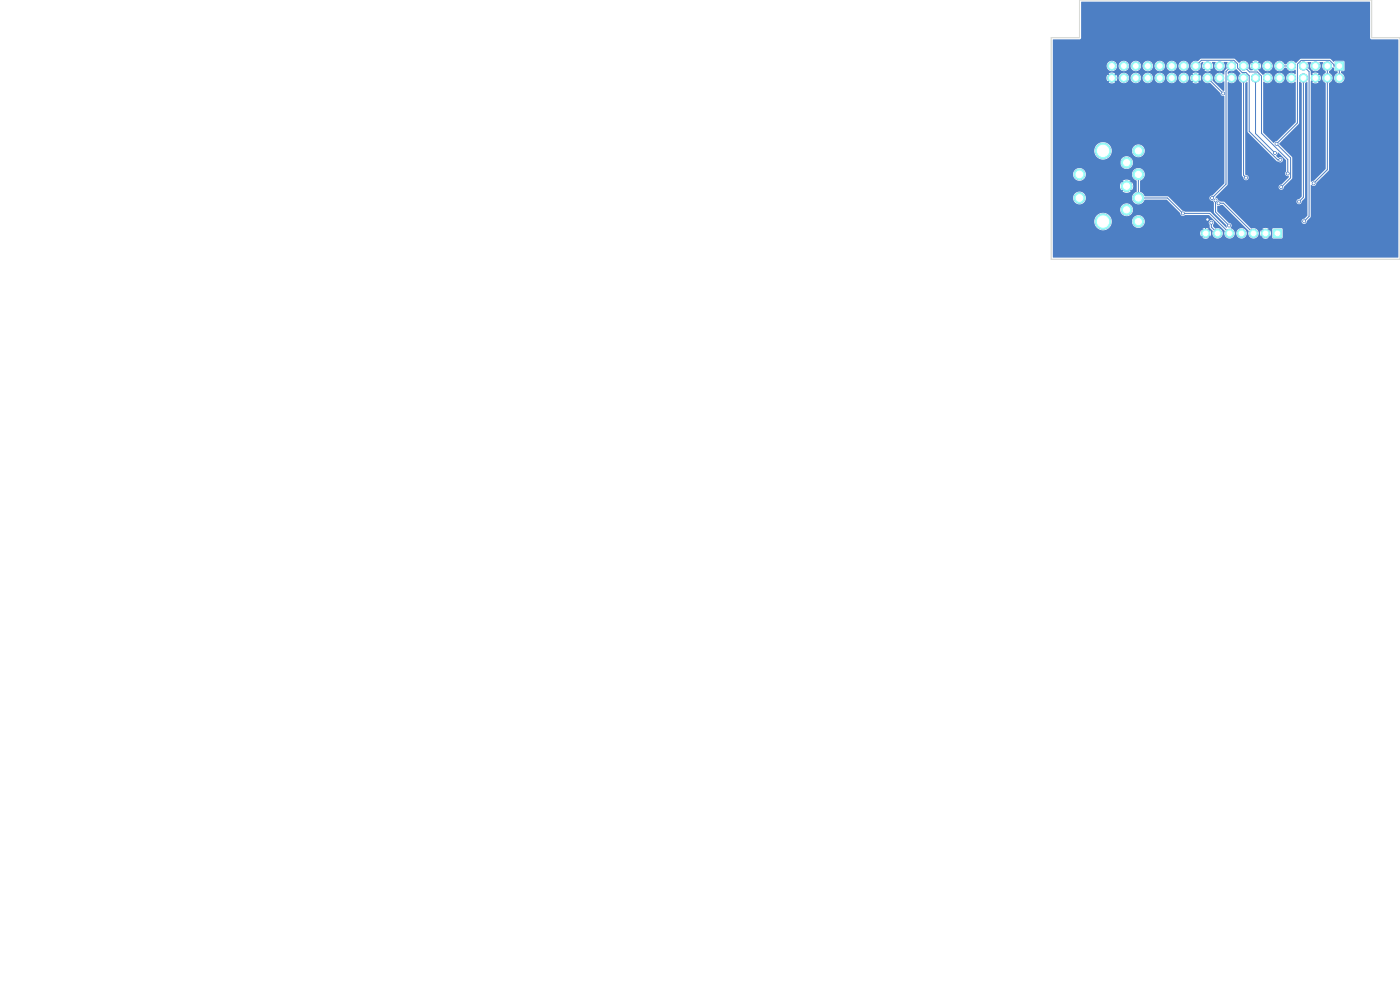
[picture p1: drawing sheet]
<svg xmlns="http://www.w3.org/2000/svg" width="297mm" height="210mm" viewBox="0 0 297 210" stroke-linecap="round" stroke-linejoin="round" font-family="sans-serif">
<path d="M229 0h62v8h6v47h-74v-47h6z" fill="none" stroke="#d0d2cd" stroke-width=".21"/>
<g fill="#4d7fc4" stroke="#4d7fc4" stroke-width=".21">
<path d="M270.2 48.7h1.7v1.7h-1.7z"/>
<path d="M283.3 13.2h1.7v1.7h-1.7z"/>
<circle cx="268.5" cy="49.5" r=".85"/>
<circle cx="265.9" cy="49.5" r=".85"/>
<circle cx="263.4" cy="49.5" r=".85"/>
<circle cx="260.8" cy="49.5" r=".85"/>
<circle cx="258.3" cy="49.5" r=".85"/>
<circle cx="255.8" cy="49.5" r=".85"/>
<circle cx="234" cy="32" r="1.6"/>
<circle cx="229" cy="37" r="1.1"/>
<circle cx="229" cy="42" r="1.1"/>
<circle cx="234" cy="47" r="1.6"/>
<circle cx="239" cy="44.5" r="1.1"/>
<circle cx="239" cy="39.5" r="1.1"/>
<circle cx="239" cy="34.5" r="1.1"/>
<circle cx="241.5" cy="42" r="1.1"/>
<circle cx="241.5" cy="37" r="1.1"/>
<circle cx="241.5" cy="47" r="1.1"/>
<circle cx="241.5" cy="32" r="1.1"/>
<circle cx="284.1" cy="16.5" r=".85"/>
<circle cx="281.6" cy="14" r=".85"/>
<circle cx="281.6" cy="16.5" r=".85"/>
<circle cx="279.1" cy="14" r=".85"/>
<circle cx="279.1" cy="16.5" r=".85"/>
<circle cx="276.5" cy="14" r=".85"/>
<circle cx="276.5" cy="16.5" r=".85"/>
<circle cx="274" cy="14" r=".85"/>
<circle cx="274" cy="16.5" r=".85"/>
<circle cx="271.4" cy="14" r=".85"/>
<circle cx="271.4" cy="16.5" r=".85"/>
<circle cx="268.9" cy="14" r=".85"/>
<circle cx="268.9" cy="16.5" r=".85"/>
<circle cx="266.4" cy="14" r=".85"/>
<circle cx="266.4" cy="16.5" r=".85"/>
<circle cx="263.8" cy="14" r=".85"/>
<circle cx="263.8" cy="16.5" r=".85"/>
<circle cx="261.3" cy="14" r=".85"/>
<circle cx="261.3" cy="16.5" r=".85"/>
<circle cx="258.7" cy="14" r=".85"/>
<circle cx="258.7" cy="16.5" r=".85"/>
<circle cx="256.2" cy="14" r=".85"/>
<circle cx="256.2" cy="16.5" r=".85"/>
<circle cx="253.7" cy="14" r=".85"/>
<circle cx="253.7" cy="16.5" r=".85"/>
<circle cx="251.1" cy="14" r=".85"/>
<circle cx="251.1" cy="16.5" r=".85"/>
<circle cx="248.6" cy="14" r=".85"/>
<circle cx="248.6" cy="16.5" r=".85"/>
<circle cx="246" cy="14" r=".85"/>
<circle cx="246" cy="16.5" r=".85"/>
<circle cx="243.5" cy="14" r=".85"/>
<circle cx="243.5" cy="16.5" r=".85"/>
<circle cx="241" cy="14" r=".85"/>
<circle cx="241" cy="16.5" r=".85"/>
<circle cx="238.4" cy="14" r=".85"/>
<circle cx="238.4" cy="16.5" r=".85"/>
<circle cx="235.9" cy="14" r=".85"/>
<circle cx="235.9" cy="16.5" r=".85"/>
<circle cx="278.7" cy="38.9" r=".3"/>
<circle cx="257" cy="47.2" r=".3"/>
<circle cx="270.8" cy="30.5" r=".3"/>
<circle cx="271.8" cy="39.7" r=".3"/>
<circle cx="276.7" cy="46.9" r=".3"/>
<circle cx="275.6" cy="42.8" r=".3"/>
<circle cx="259.5" cy="19.8" r=".3"/>
<circle cx="271.6" cy="33.9" r=".3"/>
<circle cx="257.1" cy="42" r=".3"/>
<circle cx="264.3" cy="37.7" r=".3"/>
<circle cx="258.5" cy="43.1" r=".3"/>
<circle cx="257.9" cy="42.5" r=".3"/>
<circle cx="260.7" cy="47.8" r=".3"/>
<circle cx="250.9" cy="45.3" r=".3"/>
<circle cx="270.5" cy="32.5" r=".3"/>
<circle cx="273.2" cy="36.8" r=".3"/>
<circle cx="256.2" cy="46.6" r=".3"/>
</g>
<g fill="none" stroke="#4d7fc4" stroke-width=".21">
<path d="M235.9 16.5l1.7 1.8v19.8l1.4 1.4M253.7 14l1.2-1.2h6.9l.7 .8v.8l1 1h.8l.7 .7v11.8l6 6h.6M256.2 16.5l3.3 3.3M256.2 14l-2.5 2.5M261.3 14l-1.2 1.2v23.9l-3 2.9M263.8 16.5v20.7l.5 .5M263.8 14l1.3 1.3h1.7l.8 .8v12.2l5.6 5.5v3M266.4 16.5v11.8l4.1 4.2M271.4 14h2.6M276.5 14l1.2 1.2v30.7l-1 1M276.5 16.5v25.3l-.9 1M281.6 14v22l-2.9 2.9"/>
<path d="M284.1 16.5v-2.5h-1.1v-.3l-.9-.9h-6.1l-.8 .8v12.5l-4.4 4.4 3 3v4.2l-2 2M241.5 37v5h6.2l3.2 3.3h5.7l4.2 4.2M256.2 46.6l-.4 .4v2.5M257 47.2v1l1.3 1.3M257.9 42.5v2.5l2.8 2.8M258.5 43.1h1l6.4 6.4"/>
</g>
<g fill="#4d7fc4">
<path d="M277.4 13.2h.8a1.16 1.16 0 0 0 .1 1.6 1.16 1.16 0 0 0 1.6 0 1.16 1.16 0 0 0 0-1.6h.8a1.27 1.27 0 0 0 .5 1.9v.3a1.2 1.2 0 0 0-.7 1.1 1.2 1.2 0 0 0 .7 1.2v18.1l-2.4 2.5-.7 .3v-21.3l.5-.6 .2 .3-.4 .5a1.14 1.14 0 0 0 1.3 0l-.4-.5 .2-.3 .5 .5a1.14 1.14 0 0 0 0-1.3l-.5 .4-.2-.2 .4-.5a1.14 1.14 0 0 0-1.3 0l.4 .5-.2 .2-.5-.5-.1-.7-.5-.6 .1-.6z"/>
<path d="M229.4 .4h61.2l.1 7.8 .3 .2h5.7v4.7h-11.5l-.2-.2h-1.7l-.4 .2-.8-.6h-6.1l-1 .8a1.28 1.28 0 0 0-2.1 .3h-.4a1.11 1.11 0 0 0-1.2-.7 1.11 1.11 0 0 0-1 1h-.3v-.2a1.1 1.1 0 0 0-1.8-.5 1.1 1.1 0 0 0 .3 1.8 1.1 1.1 0 0 0 1.5-1.1h.3v.2a1.15 1.15 0 0 0 1 1 1.15 1.15 0 0 0 1.2-.7h.4a1.26 1.26 0 0 0 2 .4l-.1 1a1.17 1.17 0 0 0-1.2-.3 1.17 1.17 0 0 0-.7 1h-.4v-.2a1.1 1.1 0 0 0-1.8-.6 1.1 1.1 0 0 0 .3 1.9 1.1 1.1 0 0 0 1.5-1.1h.4v.1a1.22 1.22 0 0 0 2 .8v8.5l-4 4-.7 .4-2.2-2.2v-10.8a1.14 1.14 0 0 0 1.7 0 1.14 1.14 0 0 0-.1-1.6 1.14 1.14 0 0 0-1.7 .2l-1.3-1.4 .2-.3 .5 .4a1.14 1.14 0 0 0 0-1.3l-.5 .5-.2-.3 .4-.5a1.14 1.14 0 0 0-1.3 .1l.4 .4-.2 .3-.5-.4a1.14 1.14 0 0 0 0 1.3l.5-.5 .2 .3-.5 .4h-.4l-.4-.4a1.14 1.14 0 0 0-.5-1.5 1.14 1.14 0 0 0-1.4 .4l-1.1-1h-7l-.7 .6a1.1 1.1 0 0 0-1.5 .9h-.4v-.2a1.1 1.1 0 0 0-1.2-.8 1.1 1.1 0 0 0-1 1h-.3l-.1-.2a1.1 1.1 0 0 0-1.1-.8 1.1 1.1 0 0 0-1 1h-.4v-.2a1.1 1.1 0 0 0-1.2-.8 1.1 1.1 0 0 0-1 1h-.3v-.2a1.1 1.1 0 0 0-1.2-.8 1.1 1.1 0 0 0-1 1h-.3l-.1-.2a1.1 1.1 0 0 0-1.1-.8 1.1 1.1 0 0 0-1 1h-.4v-.2a1.1 1.1 0 0 0-1.2-.8 1.1 1.1 0 0 0-1 1h-.3l-.1-.2a1.1 1.1 0 0 0-1.7-.5 1.1 1.1 0 0 0 .2 1.8 1.1 1.1 0 0 0 1.6-1.1h.3v.2a1.1 1.1 0 0 0 1.2 1 1.1 1.1 0 0 0 1-1.2h.4v.2a1.1 1.1 0 0 0 1.1 1 1.1 1.1 0 0 0 1.1-1.2h.3v.2a1.1 1.1 0 0 0 1.2 1 1.1 1.1 0 0 0 1-1.2h.3v.2a1.1 1.1 0 0 0 1.2 1 1.1 1.1 0 0 0 1-1.2h.4v.2a1.1 1.1 0 0 0 1.2 1 1.1 1.1 0 0 0 1-1.2h.3v.2a1.1 1.1 0 0 0 1.2 1 1.1 1.1 0 0 0 1-1.2h.4v.2a1.13 1.13 0 0 0 1.4 .9 1.13 1.13 0 0 0 .7-1.5l.3-.4 .3 .1-.1 .2a1.14 1.14 0 0 0 .1 1.3l.4-.5 .3 .3-.4 .5a1.14 1.14 0 0 0 1.3-.1l-.5-.4 .2-.3 .6 .4a1.58 1.58 0 0 0-.1-1.4h.8a1.14 1.14 0 0 0 0 1.6 1.14 1.14 0 0 0 1.6 0 1.14 1.14 0 0 0 .1-1.6h.8l-.2 .7 .1 .6-.5 .5-.2 .9a1.13 1.13 0 0 0-1.6-.1 1.13 1.13 0 0 0 0 1.6 1.13 1.13 0 0 0 1.7-.2v2l-.1 .1-.2-.1-2.2-2.2a1.11 1.11 0 0 0-.7-1.5 1.11 1.11 0 0 0-1.4 .9h-.3l-.2-.5-.5 .4-.2-.2 .4-.5a1.14 1.14 0 0 0-1.3 0l.4 .5-.2 .2-.5-.4-.2 .6h-.3v-.2a1.1 1.1 0 0 0-1.2-.9 1.1 1.1 0 0 0-1 1.1h-.3l-.1-.2a1.1 1.1 0 0 0-1.1-.9 1.1 1.1 0 0 0-1 1.1h-.4v-.2a1.1 1.1 0 0 0-1.2-.9 1.1 1.1 0 0 0-1 1.1h-.3v-.2a1.1 1.1 0 0 0-1.2-.9 1.1 1.1 0 0 0-1 1.1h-.3l-.1-.2a1.1 1.1 0 0 0-1.1-.9 1.1 1.1 0 0 0-1 1.1h-.4v-.2a1.1 1.1 0 0 0-1.2-.9 1.1 1.1 0 0 0-1 1h-.3l-.2-.5-.5 .4-.2-.2 .5-.5a1.14 1.14 0 0 0-1.4 0l.5 .5-.3 .2-.5-.4a1.14 1.14 0 0 0 0 1.3l.5-.5 .3 .3-.4 .5a1.14 1.14 0 0 0 1.3 0l-.5-.5 .2-.3 .5 .5 .2-.8 .3 .1a1.1 1.1 0 0 0 1.1 1.1 1.1 1.1 0 0 0 1.1-1.1h.4v.1a1.1 1.1 0 0 0 1.1 1 1.1 1.1 0 0 0 1.1-1.1h.3v.1a1.1 1.1 0 0 0 1.2 1 1.1 1.1 0 0 0 1-1.1h.3v.1a1.1 1.1 0 0 0 1.2 1 1.1 1.1 0 0 0 1-1.1h.4v.1a1.1 1.1 0 0 0 1.2 1 1.1 1.1 0 0 0 1-1.1h.3v.1a1.1 1.1 0 0 0 1.2 1 1.1 1.1 0 0 0 1-1.1h.3l.2 .7 .5-.5 .2 .3-.4 .5a1.14 1.14 0 0 0 1.3 0l-.4-.5 .2-.3 .5 .5 .2-.8 .3 .1a1.18 1.18 0 0 0 1.6 1.1l2.2 2.2a.78 .78 0 0 0 .8 .7v11.4h-16.8a1.35 1.35 0 0 0-1.4-1.3 1.35 1.35 0 0 0-1.3 1.3h-4.3l-.1-.2a1.85 1.85 0 0 0-2.9-1.1 1.85 1.85 0 0 0 .4 3.2 1.85 1.85 0 0 0 2.6-1.9h4.3a1.35 1.35 0 0 0 1.3 1.5 1.35 1.35 0 0 0 1.4-1.5h16.8v2.5h-19.3l-.1-.2a1.35 1.35 0 0 0-2.2-.7 1.35 1.35 0 0 0 .4 2.3 1.35 1.35 0 0 0 1.9-1.4h19.3v4.5l-2.5 2.6a.6 .6 0 0 0-.6 .6 .6 .6 0 0 0 .7 .5l.2 .4v2.1l2.7 2.7v.5l-3.5-3.4h-5.3l-.5-.2-3.1-3-5-.1-.3-.5-.6-.5v-2.2a1.37 1.37 0 0 0 .5-2.4 1.37 1.37 0 0 0-2.2 .9h-9.8l-.1-.2a1.35 1.35 0 0 0-2.2-.7 1.35 1.35 0 0 0 .4 2.2 1.35 1.35 0 0 0 1.9-1.3h9.8v.2a1.56 1.56 0 0 0 1 1.3v1h-.8l-.3-.8-.5 .6-.3-.3 .6-.5-.2-.1a1.39 1.39 0 0 0-1.6 .1l.6 .5-.3 .3-.5-.6-.1 .2a1.39 1.39 0 0 0 .1 1.6l.5-.6 .3 .3-.6 .5 .2 .1a1.39 1.39 0 0 0 1.6-.1l-.6-.5 .3-.3 .5 .6 .3-1h.8l-.1 1.3a1.34 1.34 0 0 0-.9 1.2h-9.8l-.1-.2a1.35 1.35 0 0 0-2.2-.7 1.35 1.35 0 0 0 .4 2.3 1.35 1.35 0 0 0 1.9-1.4h9.8v.2a1.39 1.39 0 0 0 1.2 1.3 1.39 1.39 0 0 0 1.5-1h4.6l2.1 2h-9.2l-.1-.2a1.35 1.35 0 0 0-2.2-.7 1.35 1.35 0 0 0 .4 2.3 1.35 1.35 0 0 0 1.9-1.4h9.2l.8 .9a.58 .58 0 0 0 .4 .5 .58 .58 0 0 0 .6-.2h5l3.4 3.4-.1 .4h-.3a1.19 1.19 0 0 0-1.6-.9l-.4-.4-.1-.4a.57 .57 0 0 0 .1-.8 .57 .57 0 0 0-.9 0h-13.6l-.1-.2a1.35 1.35 0 0 0-1.4-1.1 1.35 1.35 0 0 0-1.2 1.3h-4.3l-.1-.3a1.85 1.85 0 0 0-3-1 1.85 1.85 0 0 0 .5 3.1 1.85 1.85 0 0 0 2.6-1.8h4.3a1.35 1.35 0 0 0 1.3 1.5 1.35 1.35 0 0 0 1.4-1.5h13.6l-.1 .4 .2 .4v.5l.7 .8-.1 .4h-.3l-.2-.6-.5 .5-.2-.3 .4-.4a1.14 1.14 0 0 0-1.3 0l.5 .4-.3 .3-.5-.4a1.14 1.14 0 0 0 0 1.3l.5-.5 .3 .3-.4 .5a1.14 1.14 0 0 0 1.2-.1l-.4-.4 .2-.3 .5 .5 .2-.8h.3a1.1 1.1 0 0 0 1.1 1.2 1.1 1.1 0 0 0 1.1-1.2h.3v.2a1.13 1.13 0 0 0 1.2 1 1.13 1.13 0 0 0 1.1-1.1 1.13 1.13 0 0 0-.9-1.2 .59 .59 0 0 0 .1-.7 .59 .59 0 0 0-.6-.3l-2.4-2.4 .1-1.3 1.1-.1 5.5 5.5-.1 .4h-.3a1.1 1.1 0 0 0-1.7-.8 1.1 1.1 0 0 0 0 1.8 1.1 1.1 0 0 0 1.7-.8v-.2h.3a1.12 1.12 0 0 0 1.3 1.1 1.12 1.12 0 0 0 .9-1.4 1.12 1.12 0 0 0-1.6-.6l-5.6-5.7-1.3-.2-.2-.4-.5-.4 2.6-2.7 .1-21.7a1.16 1.16 0 0 0 1.6-.1 1.16 1.16 0 0 0-.1-1.6 1.16 1.16 0 0 0-1.5-.1v-.3l.3-.3a1.45 1.45 0 0 0 1.5-.3l.9 .9a1.23 1.23 0 0 0 .3 2.1v19.5l.3 .4a.57 .57 0 0 0 .5 .6 .57 .57 0 0 0 .6-.6 .57 .57 0 0 0-.6-.5l-.1-19.4 .3-.3 .2 .1v10.5l6.1 6.2 .4 .1a.59 .59 0 0 0 .8 0 .59 .59 0 0 0 0-.9 .59 .59 0 0 0-.9 .1l-.4-.5 .4-.7 1.7 1.7v2.5a.66 .66 0 0 0 0 .7 .66 .66 0 0 0 .6 .2l-1.5 1.7a.57 .57 0 0 0-.6 .6 .57 .57 0 0 0 .6 .6 .57 .57 0 0 0 .5-.7l1.7-1.8v-4.3l-2.7-3 4.2-4.3v-8.8l.1-.1 .5 .4v24l-.5 .5a.57 .57 0 0 0-.7 .6 .57 .57 0 0 0 .6 .5 .57 .57 0 0 0 .6-.6l.7-.8v-24.2l.4-.3 .1 28.3-.7 .7a.57 .57 0 0 0-.6 .5 .57 .57 0 0 0 .6 .6 .57 .57 0 0 0 .5-.6l.9-1v-6.6l.1-.1a.58 .58 0 0 0 .7 .2 .58 .58 0 0 0 .4-.6l2.6-2.8v-18.3a1.2 1.2 0 0 0 .8-1.2 1.2 1.2 0 0 0-.8-1.1l.1-.3 .7-.8 .3 .1 .1 .6 .7 .1v.4a1.12 1.12 0 0 0-.4 1.8 1.12 1.12 0 0 0 1.8-.2 1.12 1.12 0 0 0-.7-1.7v-.3l.7-.2v-1.8h11.5v35.5h-24.6l-.2-.2h-1.8l-.2 .2v.8h-.3l-.2-.6-.5 .5-.2-.3 .4-.5a1.14 1.14 0 0 0-1.3 .1l.5 .4-.3 .3-.5-.4a1.14 1.14 0 0 0 0 1.3l.5-.5 .3 .3-.4 .5a1.14 1.14 0 0 0 1.2-.1l-.4-.4 .2-.3 .5 .5 .2-.8h.3v1l.2 .2h1.8l.2-.2v-1.8h24.6v6h-73.3v-46.2h5.6l.3-.2z"/>
</g>
<g fill="#9afff8" stroke="#9afff8" stroke-width=".21">
<path d="M270.2 48.7h1.7v1.7h-1.7z"/>
<path d="M283.3 13.2h1.7v1.7h-1.7z"/>
<circle cx="268.5" cy="49.5" r=".85"/>
<circle cx="265.9" cy="49.5" r=".85"/>
<circle cx="263.4" cy="49.5" r=".85"/>
<circle cx="260.8" cy="49.5" r=".85"/>
<circle cx="258.3" cy="49.5" r=".85"/>
<circle cx="255.8" cy="49.5" r=".85"/>
<circle cx="234" cy="32" r="1.6"/>
<circle cx="229" cy="37" r="1.1"/>
<circle cx="229" cy="42" r="1.1"/>
<circle cx="234" cy="47" r="1.6"/>
<circle cx="239" cy="44.5" r="1.1"/>
<circle cx="239" cy="39.5" r="1.1"/>
<circle cx="239" cy="34.5" r="1.1"/>
<circle cx="241.5" cy="42" r="1.1"/>
<circle cx="241.5" cy="37" r="1.1"/>
<circle cx="241.5" cy="47" r="1.1"/>
<circle cx="241.5" cy="32" r="1.1"/>
<circle cx="284.1" cy="16.5" r=".85"/>
<circle cx="281.6" cy="14" r=".85"/>
<circle cx="281.6" cy="16.5" r=".85"/>
<circle cx="279.1" cy="14" r=".85"/>
<circle cx="279.1" cy="16.5" r=".85"/>
<circle cx="276.5" cy="14" r=".85"/>
<circle cx="276.5" cy="16.5" r=".85"/>
<circle cx="274" cy="14" r=".85"/>
<circle cx="274" cy="16.5" r=".85"/>
<circle cx="271.4" cy="14" r=".85"/>
<circle cx="271.4" cy="16.5" r=".85"/>
<circle cx="268.9" cy="14" r=".85"/>
<circle cx="268.9" cy="16.5" r=".85"/>
<circle cx="266.4" cy="14" r=".85"/>
<circle cx="266.4" cy="16.5" r=".85"/>
<circle cx="263.8" cy="14" r=".85"/>
<circle cx="263.8" cy="16.5" r=".85"/>
<circle cx="261.3" cy="14" r=".85"/>
<circle cx="261.3" cy="16.5" r=".85"/>
<circle cx="258.7" cy="14" r=".85"/>
<circle cx="258.7" cy="16.5" r=".85"/>
<circle cx="256.2" cy="14" r=".85"/>
<circle cx="256.2" cy="16.5" r=".85"/>
<circle cx="253.7" cy="14" r=".85"/>
<circle cx="253.7" cy="16.5" r=".85"/>
<circle cx="251.1" cy="14" r=".85"/>
<circle cx="251.1" cy="16.5" r=".85"/>
<circle cx="248.6" cy="14" r=".85"/>
<circle cx="248.6" cy="16.5" r=".85"/>
<circle cx="246" cy="14" r=".85"/>
<circle cx="246" cy="16.5" r=".85"/>
<circle cx="243.5" cy="14" r=".85"/>
<circle cx="243.5" cy="16.5" r=".85"/>
<circle cx="241" cy="14" r=".85"/>
<circle cx="241" cy="16.5" r=".85"/>
<circle cx="238.4" cy="14" r=".85"/>
<circle cx="238.4" cy="16.5" r=".85"/>
<circle cx="235.9" cy="14" r=".85"/>
<circle cx="235.9" cy="16.5" r=".85"/>
</g>
<g fill="#fff" stroke="#fff" stroke-width=".21">
<circle cx="278.7" cy="38.9" r=".15"/>
<circle cx="257" cy="47.2" r=".15"/>
<circle cx="270.8" cy="30.5" r=".15"/>
<circle cx="271.8" cy="39.7" r=".15"/>
<circle cx="276.7" cy="46.9" r=".15"/>
<circle cx="275.6" cy="42.8" r=".15"/>
<circle cx="259.5" cy="19.8" r=".15"/>
<circle cx="271.6" cy="33.9" r=".15"/>
<circle cx="257.1" cy="42" r=".15"/>
<circle cx="264.3" cy="37.7" r=".15"/>
<circle cx="258.5" cy="43.1" r=".15"/>
<circle cx="257.9" cy="42.5" r=".15"/>
<circle cx="260.7" cy="47.8" r=".15"/>
<circle cx="250.9" cy="45.3" r=".15"/>
<circle cx="270.5" cy="32.5" r=".15"/>
<circle cx="273.2" cy="36.8" r=".15"/>
<circle cx="256.2" cy="46.6" r=".15"/>
<circle cx="271" cy="49.5" r=".5"/>
<circle cx="268.5" cy="49.5" r=".5"/>
<circle cx="265.9" cy="49.5" r=".5"/>
<circle cx="263.4" cy="49.5" r=".5"/>
<circle cx="260.8" cy="49.5" r=".5"/>
<circle cx="258.3" cy="49.5" r=".5"/>
<circle cx="255.8" cy="49.5" r=".5"/>
<circle cx="234" cy="32" r="1.2"/>
<circle cx="229" cy="37" r=".7"/>
<circle cx="229" cy="42" r=".7"/>
<circle cx="234" cy="47" r="1.2"/>
<circle cx="239" cy="44.5" r=".65"/>
<circle cx="239" cy="39.5" r=".65"/>
<circle cx="239" cy="34.5" r=".65"/>
<circle cx="241.5" cy="42" r=".65"/>
<circle cx="241.5" cy="37" r=".65"/>
<circle cx="241.5" cy="47" r=".65"/>
<circle cx="241.5" cy="32" r=".65"/>
<circle cx="284.1" cy="14" r=".5"/>
<circle cx="284.1" cy="16.5" r=".5"/>
<circle cx="281.6" cy="14" r=".5"/>
<circle cx="281.6" cy="16.5" r=".5"/>
<circle cx="279.1" cy="14" r=".5"/>
<circle cx="279.1" cy="16.5" r=".5"/>
<circle cx="276.5" cy="14" r=".5"/>
<circle cx="276.5" cy="16.5" r=".5"/>
<circle cx="274" cy="14" r=".5"/>
<circle cx="274" cy="16.5" r=".5"/>
<circle cx="271.4" cy="14" r=".5"/>
<circle cx="271.4" cy="16.5" r=".5"/>
<circle cx="268.9" cy="14" r=".5"/>
<circle cx="268.9" cy="16.5" r=".5"/>
<circle cx="266.4" cy="14" r=".5"/>
<circle cx="266.4" cy="16.5" r=".5"/>
<circle cx="263.8" cy="14" r=".5"/>
<circle cx="263.8" cy="16.5" r=".5"/>
<circle cx="261.3" cy="14" r=".5"/>
<circle cx="261.3" cy="16.5" r=".5"/>
<circle cx="258.7" cy="14" r=".5"/>
<circle cx="258.7" cy="16.5" r=".5"/>
<circle cx="256.2" cy="14" r=".5"/>
<circle cx="256.2" cy="16.5" r=".5"/>
<circle cx="253.7" cy="14" r=".5"/>
<circle cx="253.7" cy="16.5" r=".5"/>
<circle cx="251.1" cy="14" r=".5"/>
<circle cx="251.1" cy="16.5" r=".5"/>
<circle cx="248.6" cy="14" r=".5"/>
<circle cx="248.6" cy="16.5" r=".5"/>
<circle cx="246" cy="14" r=".5"/>
<circle cx="246" cy="16.5" r=".5"/>
<circle cx="243.5" cy="14" r=".5"/>
<circle cx="243.5" cy="16.5" r=".5"/>
<circle cx="241" cy="14" r=".5"/>
<circle cx="241" cy="16.5" r=".5"/>
<circle cx="238.4" cy="14" r=".5"/>
<circle cx="238.4" cy="16.5" r=".5"/>
<circle cx="235.9" cy="14" r=".5"/>
<circle cx="235.9" cy="16.5" r=".5"/>
</g>
</svg>
